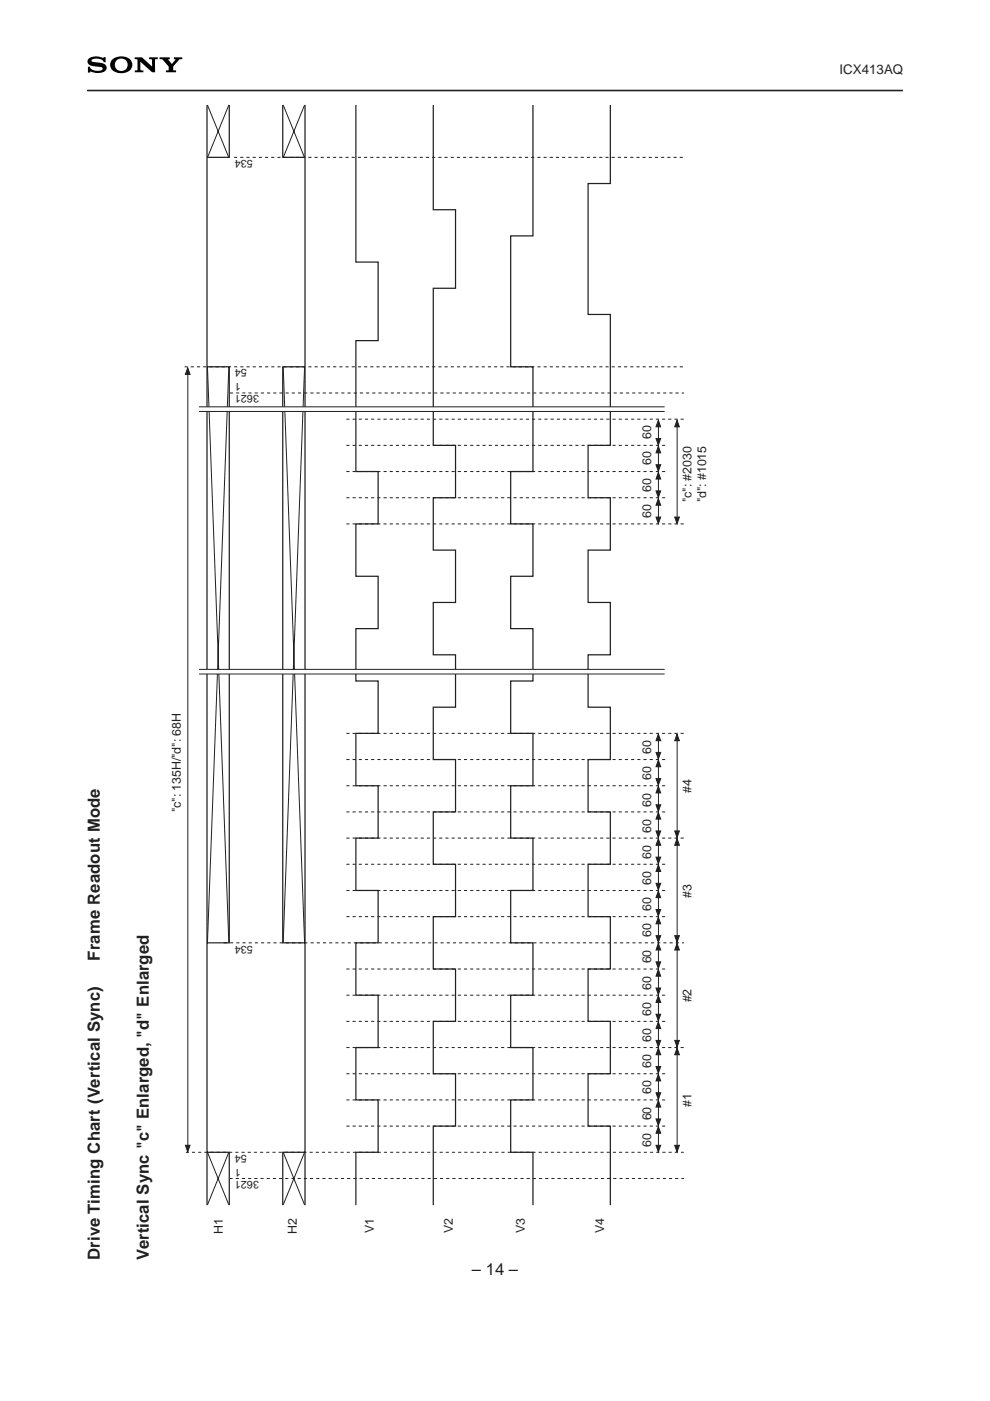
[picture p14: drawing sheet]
<svg xmlns="http://www.w3.org/2000/svg" width="210mm" height="297mm" viewBox="0 0 210 297" stroke-linecap="round" stroke-linejoin="round" font-family="sans-serif">
<defs><g id="words">
<g font-size="3.5" fill="#231f20">
<text x="21.2" y="203.7" transform="rotate(-90 21.2 203.7)">Frame Readout Mode</text>
<text x="21.2" y="267.1" transform="rotate(-90 21.2 267.1)">Drive Timing Chart (Vertical Sync)</text>
<text x="31.6" y="267.1" transform="rotate(-90 31.6 267.1)">Vertical Sync &quot;c&quot; Enlarged, &quot;d&quot; Enlarged</text>
<text x="100" y="270.4">– 14 –</text>
</g>
<text font-size="2.8" fill="#231f20" x="178" y="15.6">ICX413AQ</text>
<g font-size="2.6" fill="#231f20">
<text x="138.1" y="93.1" transform="rotate(-90 138.1 93.1)">60</text>
<text x="138.1" y="98.6" transform="rotate(-90 138.1 98.6)">60</text>
<text x="138.1" y="104.2" transform="rotate(-90 138.1 104.2)">60</text>
<text x="146.6" y="106.5" transform="rotate(-90 146.6 106.5)">&quot;c&quot;: #2030</text>
<text x="149.7" y="106.5" transform="rotate(-90 149.7 106.5)">&quot;d&quot;: #1015</text>
<text x="138.1" y="109.8" transform="rotate(-90 138.1 109.8)">60</text>
<text x="138.1" y="159.9" transform="rotate(-90 138.1 159.9)">60</text>
<text x="138.1" y="165.4" transform="rotate(-90 138.1 165.4)">60</text>
<text x="38.3" y="172.2" transform="rotate(-90 38.3 172.2)">&quot;c&quot;: 135H/&quot;d&quot;: 68H</text>
<text x="138.1" y="171" transform="rotate(-90 138.1 171)">60</text>
<text x="146.6" y="168.2" transform="rotate(-90 146.6 168.2)">#4</text>
<text x="138.1" y="176.5" transform="rotate(-90 138.1 176.5)">60</text>
<text x="138.1" y="182.1" transform="rotate(-90 138.1 182.1)">60</text>
<text x="138.1" y="187.6" transform="rotate(-90 138.1 187.6)">60</text>
<text x="146.6" y="190.3" transform="rotate(-90 146.6 190.3)">#3</text>
<text x="138.1" y="193.2" transform="rotate(-90 138.1 193.2)">60</text>
<text x="138.1" y="198.7" transform="rotate(-90 138.1 198.7)">60</text>
<text x="138.1" y="209.8" transform="rotate(-90 138.1 209.8)">60</text>
<text x="138.1" y="204.3" transform="rotate(-90 138.1 204.3)">60</text>
<text x="138.1" y="215.4" transform="rotate(-90 138.1 215.4)">60</text>
<text x="146.6" y="212.5" transform="rotate(-90 146.6 212.5)">#2</text>
<text x="138.1" y="220.9" transform="rotate(-90 138.1 220.9)">60</text>
<text x="138.1" y="226.5" transform="rotate(-90 138.1 226.5)">60</text>
<text x="138.1" y="232" transform="rotate(-90 138.1 232)">60</text>
<text x="138.1" y="237.6" transform="rotate(-90 138.1 237.6)">60</text>
<text x="146.6" y="234.7" transform="rotate(-90 146.6 234.7)">#1</text>
<text x="138.1" y="243.1" transform="rotate(-90 138.1 243.1)">60</text>
<text x="47.2" y="261.6" transform="rotate(-90 47.2 261.6)">H1</text>
<text x="62.9" y="261.6" transform="rotate(-90 62.9 261.6)">H2</text>
<text x="79.3" y="261.5" transform="rotate(-90 79.3 261.5)">V1</text>
<text x="96" y="261.5" transform="rotate(-90 96 261.5)">V2</text>
<text x="111.3" y="261.5" transform="rotate(-90 111.3 261.5)">V3</text>
<text x="128.1" y="261.5" transform="rotate(-90 128.1 261.5)">V4</text>
</g>
<g font-size="2.3" fill="#231f20">
<text x="53.6" y="34" transform="rotate(-180 53.6 34)">534</text>
<text x="51.1" y="81.3" transform="rotate(-180 51.1 81.3)">1</text>
<text x="52.4" y="78.3" transform="rotate(-180 52.4 78.3)">54</text>
<text x="54.9" y="83.9" transform="rotate(-180 54.9 83.9)">3621</text>
<text x="53.6" y="200.6" transform="rotate(-180 53.6 200.6)">534</text>
<text x="52.4" y="244.8" transform="rotate(-180 52.4 244.8)">54</text>
<text x="51.1" y="247.8" transform="rotate(-180 51.1 247.8)">1</text>
<text x="54.9" y="250.4" transform="rotate(-180 54.9 250.4)">3621</text>
</g>
</g></defs>
<path d="M18.5 19.2h172.9" fill="none" stroke="#231f20" stroke-width=".34"/>
<path d="M18.7 12.5a3.4 3.4 0 0 1 3.3-.3v-.1h.4v1.1h-.4a1.73 1.73 0 0 0-2.6-.3 2.17 2.17 0 0 0 1.7 .4 1.17 1.17 0 0 1 1.2 .4 1.17 1.17 0 0 1 .1 1.2 3.6 3.6 0 0 1-3.3 .3v.2h-.5v-1.3h.5a1.74 1.74 0 0 0 2.4 .8l.3-.3a2.28 2.28 0 0 0-1.9-.6 1.04 1.04 0 0 1-1.1-.3 1.04 1.04 0 0 1-.1-1.2zM23.9 12.6a2.82 2.82 0 0 1 4 .5 1.79 1.79 0 0 1-1.8 2.4h-.4v-.5a1.32 1.32 0 0 0 1.2-1.9 1.32 1.32 0 0 0-2.3-.2 1.32 1.32 0 0 0 .8 2.1h.3v.5a1.91 1.91 0 0 1-2.2-2.4zM28.5 12.2h1.6l2.2 1.9-.1-1.5h-.6v-.4h1.9v.4h-.6v2.7h-.6l-2.5-2.2v1.8h.6v.4h-1.8v-.4l.5-.1 .1-2-.1-.2h-.6zM33.8 12.2h2.2v.3l-.3 .2 .7 .9 .8-.9-.3-.1v-.4h1.7v.4h-.5l-1.4 1.5v.7l.6 .1v.4h-2.1v-.4l.6-.1v-.5a3.1 3.1 0 0 0-1.2-1.6l-.8-.1z" fill="#000"/>
<path d="M43.9 22.3v233.2M48.6 22.3v11.1h-4.7M60 22.3v11.1h4.7M64.7 22.3v233.2M75.5 22.3v33.3h4.7v16.6h-4.7v27.8h4.7v11.1h-4.7v11.1h4.7v11.1h-4.7v11.1h4.7v11.1h-4.7v11.1h4.7v11.1h-4.7v11.1h4.7v11.1h-4.7v11.1h4.7v11.1h-4.7v11.1h4.7v11.1h-4.7v11.2M91.9 22.3v22.2h4.7v16.6h-4.7v33.3h4.7v11.1h-4.7v11.1h4.7v11.1h-4.7v11.1h4.7v11.1h-4.7v11.1h4.7v11.1h-4.7v11.1h4.7v11.1h-4.7v11.1h4.7v11.2h-4.7v11.1h4.7v11.1h-4.7v16.7M113 22.3v27.7h-4.7v27.8h4.7v22.2h-4.7v11.1h4.7v11.1h-4.7v11.1h4.7v11.1h-4.7v11.1h4.7v11.1h-4.7v11.1h4.7v11.1h-4.7v11.1h4.7v11.1h-4.7v11.1h4.7v11.1h-4.7v11.1h4.7v11.2M129.4 22.3v16.6h-4.7v27.8h4.7v27.7h-4.7v11.1h4.7v11.1h-4.7v11.1h4.7v11.1h-4.7v11.1h4.7v11.1h-4.7v11.1h4.7v11.1h-4.7v11.1h4.7v11.1h-4.7v11.2h4.7v11.1h-4.7v11.1h4.7v16.7M43.9 77.8h4.7v122.1h-4.7M64.7 77.8h-4.7v122.1h4.7M43.9 244.3h4.7v11.2M64.7 244.3h-4.7v11.2" fill="none" stroke="#231f20" stroke-width=".26"/>
<g fill="none" stroke="#231f20" stroke-width=".21">
<path d="M44 22.3l4.5 11.1M48.5 22.3l-4.5 11.1M60 22.3l4.6 11.1M64.6 22.3l-4.6 11.1M39.8 78.2v165.9M44 77.8l4.5 122.1M48.5 77.8l-4.5 122.1M60 77.8l4.6 122.1M64.6 77.8l-4.6 122.1M139.6 90v19.9M143.6 90v19.9M139.6 156.5v87.6"/>
<path d="M143.6 156.5v87.6M44 244.3l4.5 11.2M48.5 244.3l-4.5 11.2M60 244.3l4.6 11.2M64.6 244.3l-4.6 11.2"/>
</g>
<g fill="none" stroke="#231f20" stroke-width=".21" stroke-dasharray=".7 .7" stroke-linecap="butt">
<path d="M49.6 33.4h95.4M39.1 77.8h106M48.7 83.3h96.3M73.4 100h67.6M73.4 94.4h67.6M73.4 88.9h71.6M73.4 111.1h71.6M73.4 105.5h67.6M73.4 155.5h71.6M73.4 177.7h71.6M73.4 172.1h67.6M73.4 166.6h67.6"/>
<path d="M73.4 161h67.6M47.5 199.9h97.5M73.4 194.3h67.6M73.4 188.8h67.6M73.4 183.2h67.6M73.4 216.6h67.6M73.4 211h67.6M73.4 205.4h67.6M73.4 238.8h67.6M73.4 233.2h67.6M73.4 227.7h67.6M73.4 222.1h71.6"/>
<path d="M39.4 244.3h105.6M48.7 249.9h96.3"/>
</g>
<g fill="#231f20" stroke="#231f20" stroke-width=".21">
<path d="M39.8 78l.5 1.4h-1z"/>
<path d="M39.3 242.8h1l-.5 1.4z"/>
<path d="M139.1 242.8h1l-.5 1.4z"/>
<path d="M139.6 238.9l.5 1.4h-1z"/>
<path d="M139.1 237.2h1l-.5 1.4z"/>
<path d="M139.6 233.3l.5 1.4h-1z"/>
<path d="M139.1 231.7h1l-.5 1.4z"/>
<path d="M139.6 227.8l.5 1.4h-1z"/>
<path d="M139.1 226.1h1l-.5 1.4z"/>
<path d="M139.6 222.2l.5 1.4h-1z"/>
<path d="M139.1 220.6h1l-.5 1.4z"/>
<path d="M139.6 216.7l.5 1.4h-1z"/>
<path d="M139.1 215h1l-.5 1.4z"/>
<path d="M139.6 211.1l.5 1.4h-1z"/>
<path d="M139.1 209.5h1l-.5 1.4z"/>
<path d="M139.6 205.6l.5 1.4h-1z"/>
<path d="M139.1 203.9h1l-.5 1.4z"/>
<path d="M139.6 200l.5 1.4h-1z"/>
<path d="M139.1 198.4h1l-.5 1.4z"/>
<path d="M139.6 194.5l.5 1.4h-1z"/>
<path d="M139.1 192.8h1l-.5 1.4z"/>
<path d="M139.6 188.9l.5 1.4h-1z"/>
<path d="M139.1 187.3h1l-.5 1.4z"/>
<path d="M139.6 183.4l.5 1.4h-1z"/>
<path d="M139.1 181.7h1l-.5 1.4z"/>
<path d="M139.6 177.8l.5 1.4h-1z"/>
<path d="M139.1 176.2h1l-.5 1.4z"/>
<path d="M139.6 172.3l.5 1.4h-1z"/>
<path d="M139.1 170.6h1l-.5 1.4z"/>
<path d="M139.6 166.7l.5 1.4h-1z"/>
<path d="M139.1 165.1h1l-.5 1.4z"/>
<path d="M139.6 161.2l.5 1.4h-1z"/>
<path d="M139.1 159.5h1l-.5 1.4z"/>
<path d="M139.6 155.6l.5 1.4h-1z"/>
<path d="M143.1 242.8h.9l-.5 1.4z"/>
<path d="M143.5 222.2l.5 1.4h-.9z"/>
<path d="M143.1 220.6h.9l-.5 1.4z"/>
<path d="M143.5 200l.5 1.4h-.9z"/>
<path d="M143.1 198.4h.9l-.5 1.4z"/>
<path d="M143.5 177.8l.5 1.4h-.9z"/>
<path d="M143.1 176.2h.9l-.5 1.4z"/>
<path d="M143.5 155.6l.5 1.4h-.9z"/>
<path d="M139.1 109.6h1l-.5 1.4z"/>
<path d="M139.6 105.7l.5 1.4h-1z"/>
<path d="M139.1 104.1h1l-.5 1.4z"/>
<path d="M139.6 100.2l.5 1.4h-1z"/>
<path d="M139.1 98.5h1l-.5 1.4z"/>
<path d="M139.6 94.6l.5 1.4h-1z"/>
<path d="M139.1 93h1l-.5 1.4z"/>
<path d="M139.6 89.1l.5 1.4h-1z"/>
<path d="M143.1 109.6h.9l-.5 1.4z"/>
<path d="M143.5 89.1l.5 1.4h-.9z"/>
</g>
<g fill="#fff" stroke="#231f20" stroke-width=".21">
<path d="M41.7 141.9h99.2v1h-99.2z"/>
<path d="M41.7 86.3h99.2v.9h-99.2z"/>
</g>
<g fill="#fff">
<path d="M41.4 141.6h.8v1.7h-.8z"/>
<path d="M41.4 85.9h.8v1.7h-.8z"/>
</g>
<use href="#words"/>
</svg>
